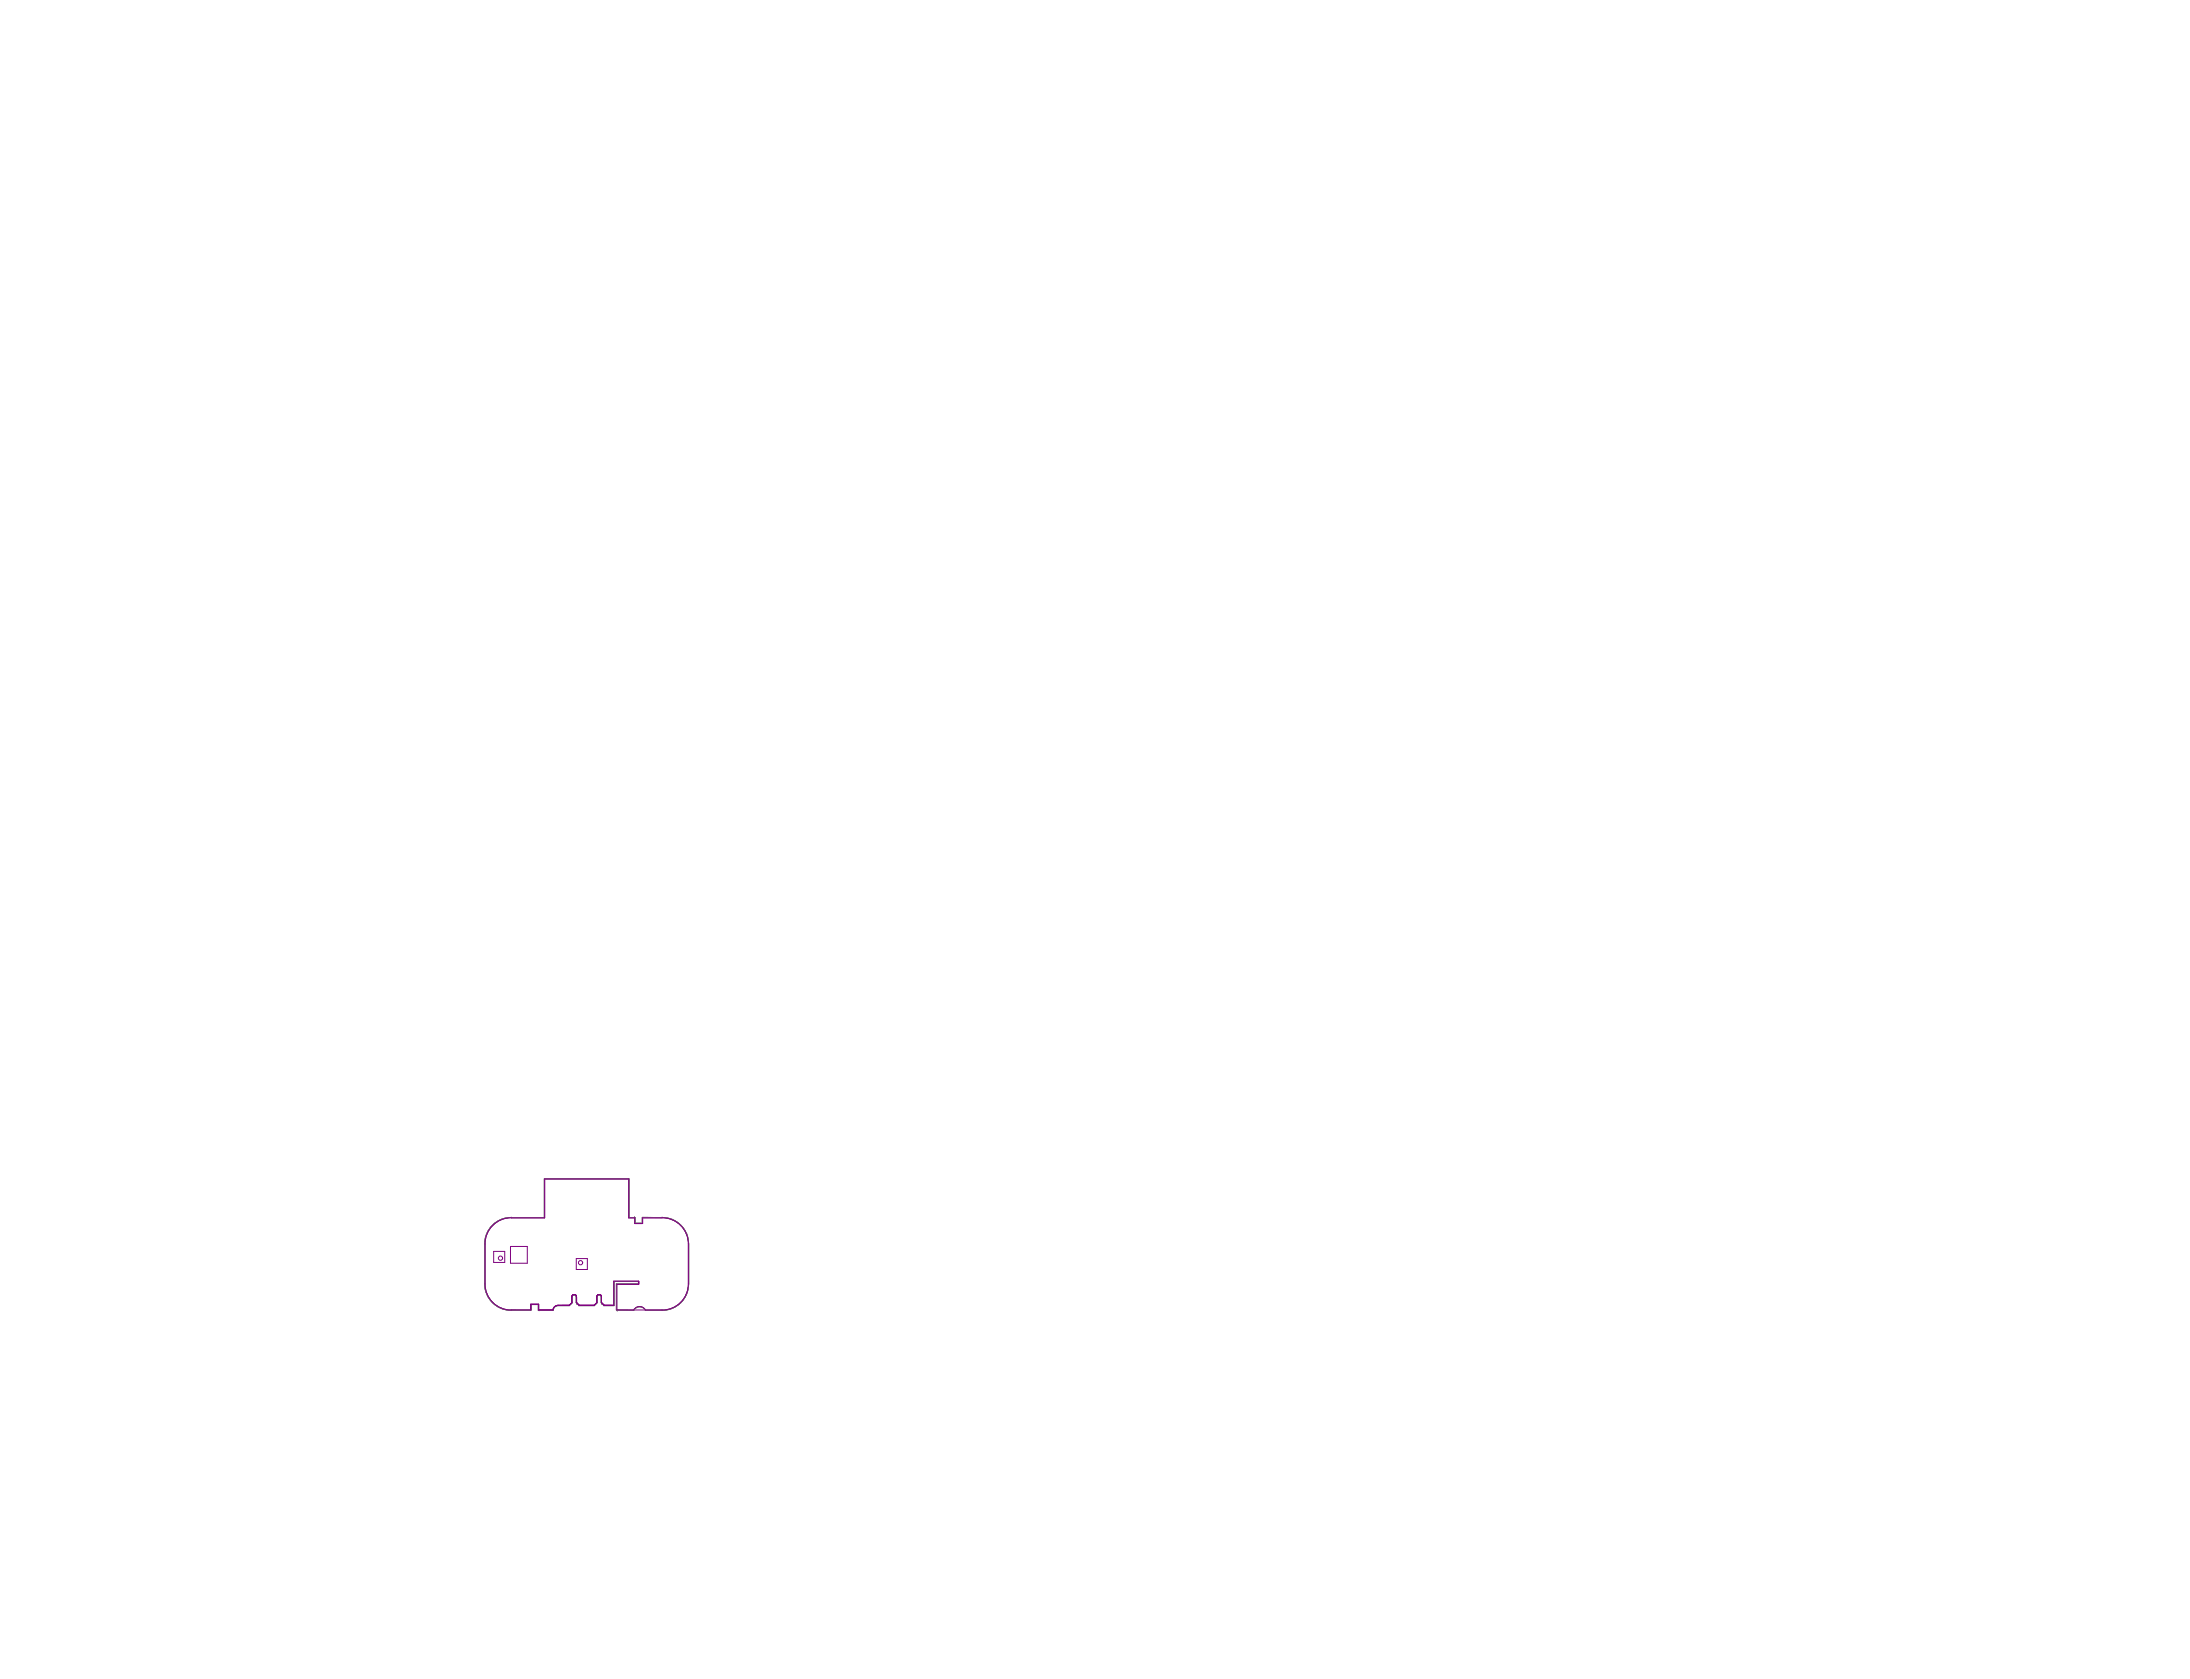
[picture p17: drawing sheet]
<svg xmlns="http://www.w3.org/2000/svg" width="269mm" height="206mm" viewBox="0 0 269 206" stroke-linecap="round" stroke-linejoin="round" font-family="sans-serif">
<path d="M60.4 150.3a3.1 3.1 0 0 1 2.4-.9h4l.1-4.8h10.3v4.8h.7v.7h.9l.1-.7h2.4a3.2 3.2 0 0 1 3.2 3.2v4.9a3.2 3.2 0 0 1-3.2 3.3h-2.1a.82 .82 0 0 0-.7-.5 .82 .82 0 0 0-.7 .5h-2.1v-3.2h2.7v-.4h-3v3h-1.3l-.3-.4v-.7a.26 .26 0 0 0-.3-.2 .26 .26 0 0 0-.2 .2v.7l-.4 .4h-1.8l-.4-.4v-.7a.26 .26 0 0 0-.2-.2 .26 .26 0 0 0-.3 .2v.7l-.3 .4h-1.4a.67 .67 0 0 0-.6 .6h-1.8v-.7h-.9v.7h-2.4a3.2 3.2 0 0 1-3.3-3.3v-4.9a3.2 3.2 0 0 1 .9-2.3z" fill="none" stroke="#808080" stroke-width=".12"/>
<g fill="none" stroke="#800080" stroke-width=".12">
<path d="M60.6 153.6h1.4v1.3h-1.4zM62.7 152.9h2v2.1h-2zM62.8 149.4a3.2 3.2 0 0 0-3.3 3.2v4.9a3.2 3.2 0 0 0 3.3 3.3M62.8 149.4h4.1v-4.7h10.3v4.7h.7v.7h1v-.7h2.4M70.2 159.1v.7l-.3 .4h-1.4a.64 .64 0 0 0-.6 .5h-1.8v-.7h-.9v.7h-2.4M70.5 158.8l-.2 .1-.1 .2M70.5 158.8l.1 .1 .2 .2M70.5 158.8a.28 .28 0 0 1 .3 .3M70.7 154.4h1.4v1.4h-1.4zM70.8 159.1v.7l.3 .4h1.8l.4-.4v-.7M73.5 158.8l.2 .1 .1 .2M73.5 158.8l-.1 .1-.2 .2"/>
<path d="M73.5 158.8l-.2 .1-.1 .2M73.5 158.8a.28 .28 0 0 1 .3 .3M78.4 157.5h-2.7v3.2h5.6M81.3 149.4a3.2 3.2 0 0 1 3.2 3.2v4.9a3.2 3.2 0 0 1-3.2 3.3h-2.1a.84 .84 0 0 0-1.4 0l-2.1-.1v-3.1h2.7v-.4h-3.1v3h-1.1l-.4-.4v-.7"/>
<circle cx="61.4" cy="154.4" r=".26"/>
<circle cx="71.3" cy="154.9" r=".26"/>
</g>
</svg>
